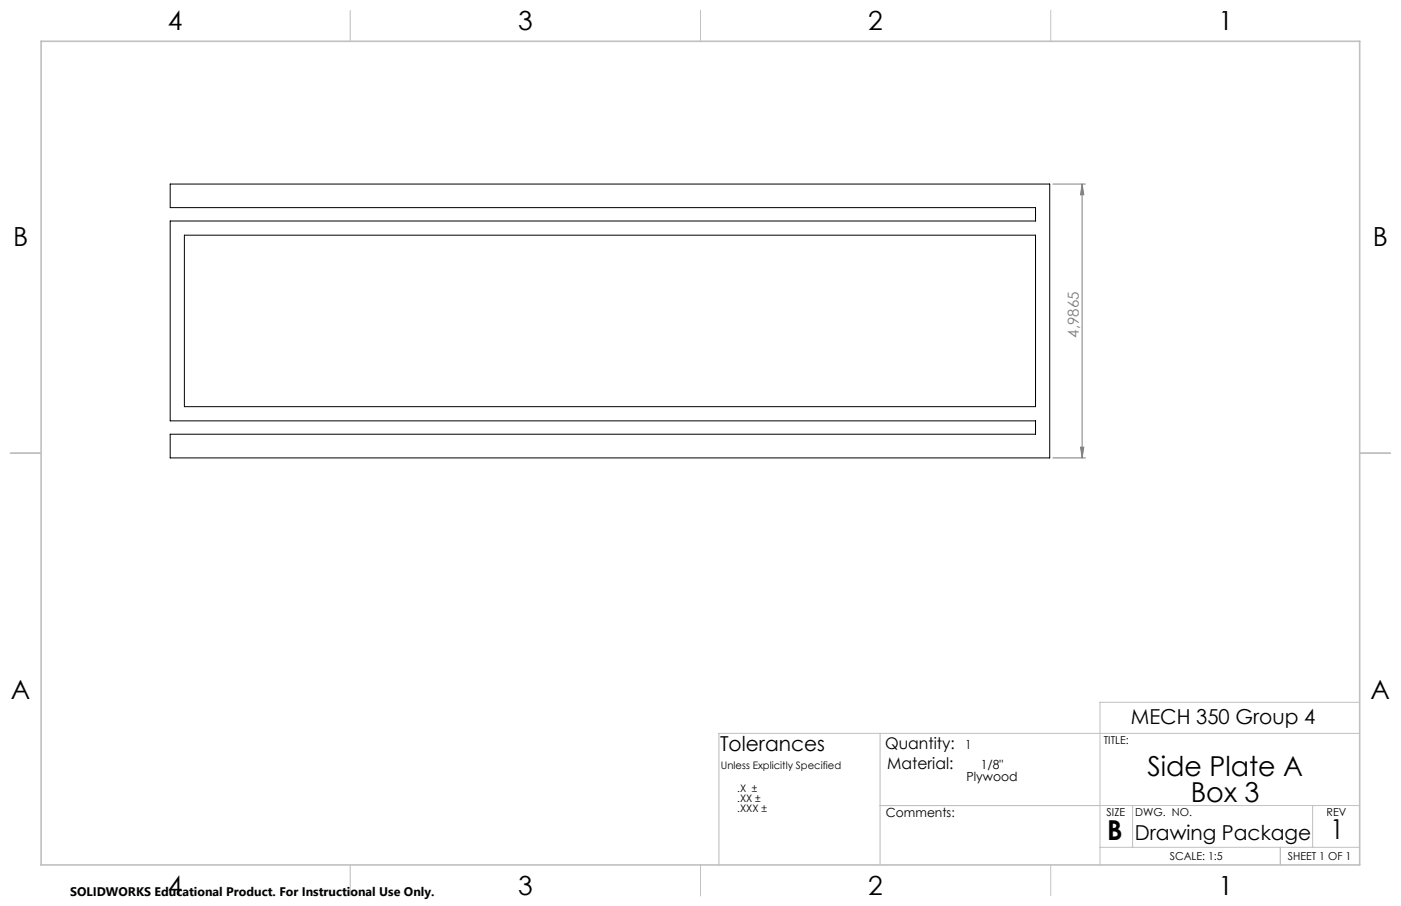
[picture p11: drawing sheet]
<svg xmlns="http://www.w3.org/2000/svg" width="432mm" height="279mm" viewBox="0 0 432 279" stroke-linecap="round" stroke-linejoin="round" font-family="sans-serif">
<defs><g id="words">
<g font-size="8.5">
<text x="353.6" y="239.3">Side Plate A</text>
<text x="367" y="247.4">Box 3</text>
<text x="341.3" y="259">B</text>
<text x="410" y="258.9">1</text>
</g>
<g font-size="8.1">
<text x="51.7" y="9.3">4</text>
<text x="159.7" y="9.3">3</text>
<text x="267.6" y="9.3">2</text>
<text x="375.6" y="9.3">1</text>
<text x="4" y="76">B</text>
<text x="423.1" y="76">B</text>
<text x="3.3" y="215.7">A</text>
<text x="422.4" y="215.7">A</text>
<text x="51.7" y="276">4</text>
<text x="159.7" y="276">3</text>
<text x="267.6" y="276">2</text>
<text x="375.6" y="276">1</text>
</g>
<g font-size="6.3">
<text x="348.5" y="223.4">MECH 350 Group 4</text>
<text x="221.9" y="231.8">Tolerances</text>
<text x="349.8" y="259">Drawing Package</text>
</g>
<g font-size="4.9">
<text x="272.8" y="230.9">Quantity:</text>
<text x="273.5" y="237">Material:</text>
</g>
<text font-size="4.7" fill="#808080" x="332.5" y="104.2" transform="rotate(-90 332.5 104.2)">4,9865</text>
<g font-size="3.9">
<text x="297.5" y="230.9">1</text>
<text x="302.3" y="237">1/8&quot;</text>
<text x="297.9" y="240.9">Plywood</text>
<text x="273" y="251.9">Comments:</text>
</g>
<text font-size="3.8" x="21.6" y="276.3">SOLIDWORKS Educational Product. For Instructional Use Only.</text>
<g font-size="3.4">
<text x="340.2" y="229.5">TITLE:</text>
<text x="341.1" y="251.6">SIZE</text>
<text x="349.9" y="251.6">DWG. NO.</text>
<text x="408.9" y="251.7">REV</text>
<text x="360.5" y="265.2">SCALE: 1:5</text>
<text x="396.9" y="265.2">SHEET 1 OF 1</text>
</g>
<g font-size="3.2">
<text x="222.2" y="237">Unless Explicitly Specified</text>
<text x="227.2" y="244.1">.X ±</text>
<text x="227.2" y="247.3">.XX ±</text>
<text x="227.2" y="250.4">.XXX ±</text>
</g>
</g></defs>
<path d="M324.5 56.8h10M333.5 56.8l.5 3.3h-1zM333.5 56.8v84.4M333 137.9h1l-.5 3.3zM324.5 141.2h10" fill="none" stroke="#808080" stroke-width=".31"/>
<g fill="none" stroke="#c0c0c0" stroke-width=".31">
<path d="M108 3.2v9.5M215.9 3.2v9.5M323.8 3.2v9.5M3.1 139.7h9.6M419.1 139.7h9.5M419.1 216.6h-80.1v50.1M271.3 226.2v40.5M419.1 226.2h-197.5v40.5M271.3 248.4h147.8M349.1 248.4v12.9M404.6 248.4v12.9M108 266.7v9.6"/>
<path d="M215.9 266.7v9.6M323.8 266.7v9.6M339 261.3h80.1M394.6 261.3v5.4"/>
</g>
<path d="M12.7 12.7h406.4v254h-406.4z" fill="none" stroke="#c0c0c0" stroke-width=".5"/>
<path d="M333.5 56.8l.5 3.3h-1zM333 137.9h1l-.5 3.3z" fill="#808080"/>
<path d="M52.5 56.8h271v84.4h-271v-7.3h266.7v-4.1h-266.7v-61.6h266.7v-4.2h-266.7zM56.8 72.5h262.4v52.9h-262.4z" fill="none" stroke="#000" stroke-width=".31"/>
<use href="#words"/>
</svg>
